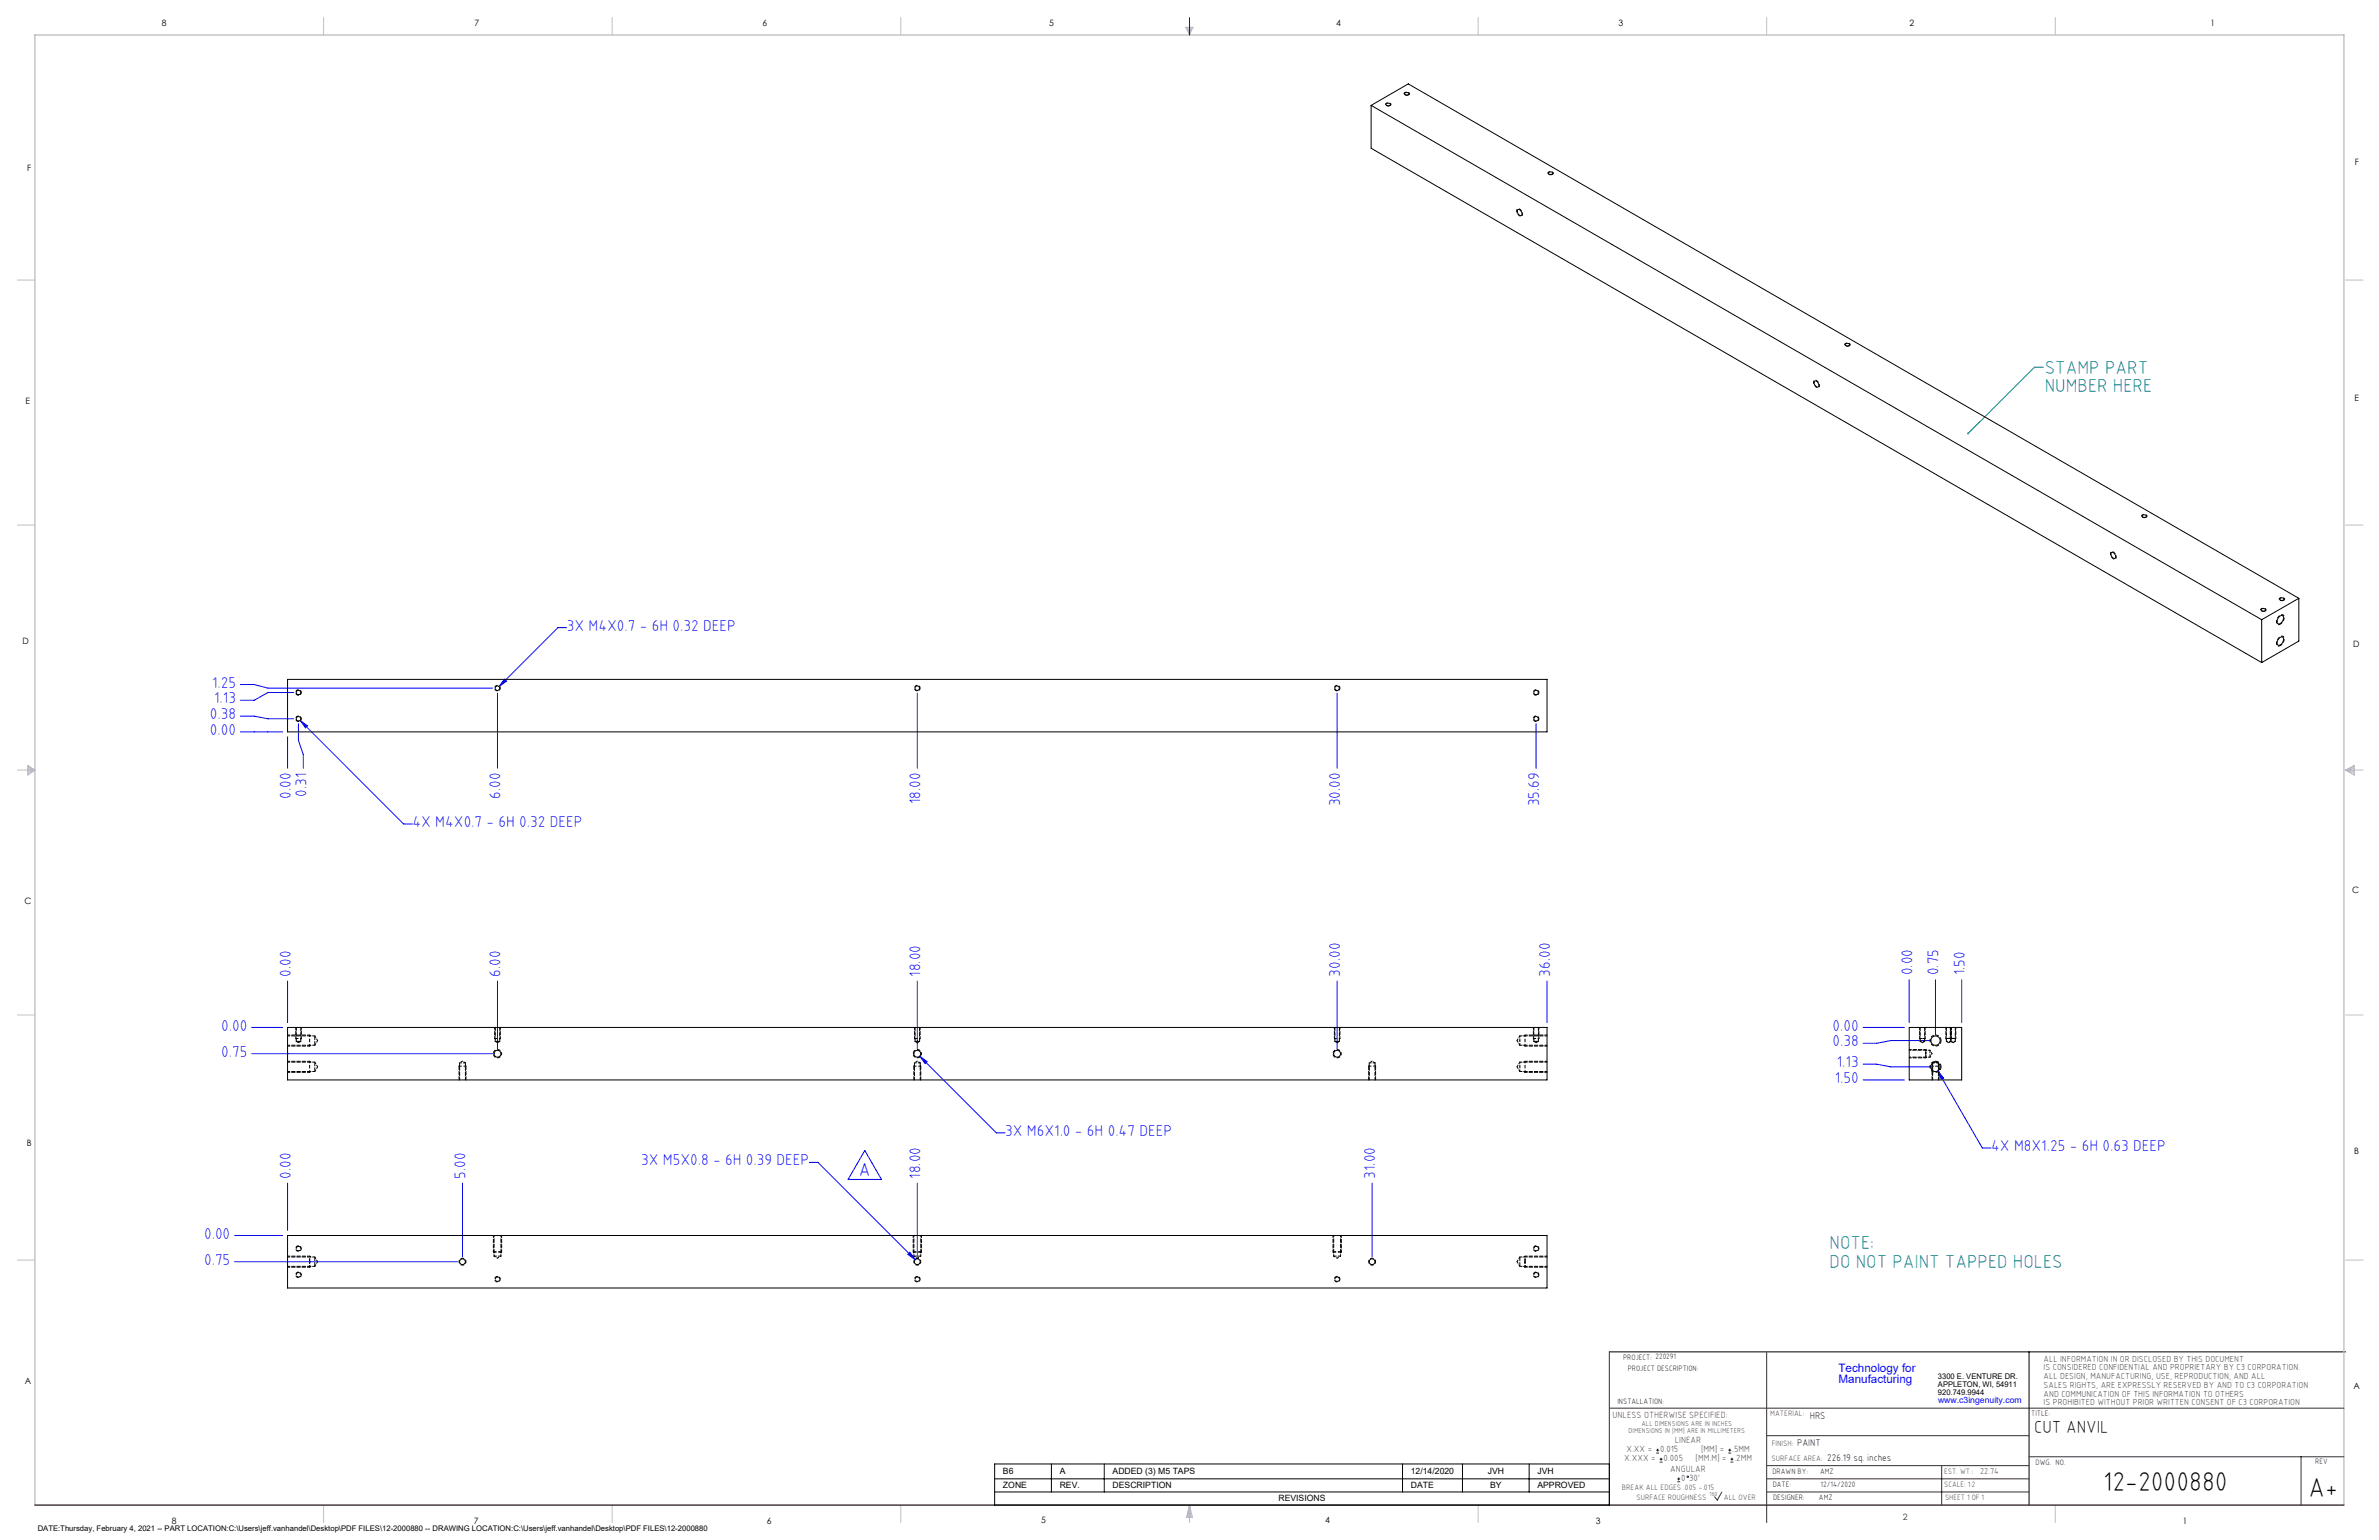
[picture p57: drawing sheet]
<svg xmlns="http://www.w3.org/2000/svg" width="864mm" height="559mm" viewBox="0 0 864 559" stroke-linecap="round" stroke-linejoin="round" font-family="sans-serif">
<defs><g id="words">
<g font-size="9.9">
<text x="763.5" y="541.1">12-2000880</text>
<text x="838" y="543.2">A+</text>
</g>
<g font-size="6.8" fill="#008080">
<text x="742.3" y="135.5">STAMP PART</text>
<text x="742.3" y="142.4">NUMBER HERE</text>
<text x="664.2" y="453.3">NOTE:</text>
<text x="664.2" y="460.1">DO NOT PAINT TAPPED HOLES</text>
</g>
<text font-size="6.8" fill="#00f" x="311.8" y="426.6">A</text>
<text font-size="6.3" x="738.4" y="519.9">CUT ANVIL</text>
<g font-size="5.7" fill="#00f">
<text x="205.7" y="228.9">3X M4X0.7 - 6H 0.32 DEEP</text>
<text x="77" y="249.5">1.25</text>
<text x="77.8" y="255.2">1.13</text>
<text x="76.2" y="261">0.38</text>
<text x="76.2" y="266.7">0.00</text>
<text x="105.5" y="289.8" transform="rotate(-90 105.5 289.8)">0.00</text>
<text x="111.3" y="289" transform="rotate(-90 111.3 289)">0.31</text>
<text x="181.7" y="289.8" transform="rotate(-90 181.7 289.8)">6.00</text>
<text x="334.1" y="291.8" transform="rotate(-90 334.1 291.8)">18.00</text>
<text x="486.5" y="292.6" transform="rotate(-90 486.5 292.6)">30.00</text>
<text x="558.8" y="292.6" transform="rotate(-90 558.8 292.6)">35.69</text>
<text x="149.7" y="300.1">4X M4X0.7 - 6H 0.32 DEEP</text>
<text x="694.2" y="353.9" transform="rotate(-90 694.2 353.9)">0.00</text>
<text x="703.7" y="353.9" transform="rotate(-90 703.7 353.9)">0.75</text>
<text x="713.3" y="353.9" transform="rotate(-90 713.3 353.9)">1.50</text>
<text x="105.5" y="354.4" transform="rotate(-90 105.5 354.4)">0.00</text>
<text x="181.7" y="354.4" transform="rotate(-90 181.7 354.4)">6.00</text>
<text x="334.1" y="354.4" transform="rotate(-90 334.1 354.4)">18.00</text>
<text x="486.5" y="354.4" transform="rotate(-90 486.5 354.4)">30.00</text>
<text x="562.7" y="354.4" transform="rotate(-90 562.7 354.4)">36.00</text>
<text x="80.3" y="373.9">0.00</text>
<text x="665.2" y="373.9">0.00</text>
<text x="80.3" y="383.5">0.75</text>
<text x="665.2" y="379.7">0.38</text>
<text x="666.8" y="387.3">1.13</text>
<text x="666" y="393">1.50</text>
<text x="364.9" y="412.2">3X M6X1.0 - 6H 0.47 DEEP</text>
<text x="722.8" y="417.7">4X M8X1.25 - 6H 0.63 DEEP</text>
<text x="232.7" y="422.9">3X M5X0.8 - 6H 0.39 DEEP</text>
<text x="105.5" y="427.7" transform="rotate(-90 105.5 427.7)">0.00</text>
<text x="169" y="427.7" transform="rotate(-90 169 427.7)">5.00</text>
<text x="334.1" y="427.7" transform="rotate(-90 334.1 427.7)">18.00</text>
<text x="499.2" y="427.7" transform="rotate(-90 499.2 427.7)">31.00</text>
<text x="74.1" y="449.4">0.00</text>
<text x="74.1" y="458.9">0.75</text>
</g>
<g font-size="4.2" fill="#00f">
<text x="667.4" y="497.7">Technology for</text>
<text x="667.4" y="502">Manufacturing</text>
</g>
<g font-size="3.5">
<text x="657" y="514.9">HRS</text>
<text x="652.4" y="524.7">PAINT</text>
<text x="663.3" y="530.1">226.19 sq. inches</text>
</g>
<g font-size="3.3" fill="#382c30">
<text x="585.4" y="514.4">UNLESS OTHERWISE SPECIFIED:</text>
<text x="590.4" y="526.8">X.XX =</text>
<text x="602.6" y="526.8">0.015</text>
<text x="608" y="523.6">LINEAR</text>
<text x="617.5" y="526.8">[MM] =</text>
<text x="628.8" y="526.8">.5MM</text>
<text x="589.6" y="530.1">X.XXX =</text>
<text x="603.9" y="530.1">0.005</text>
<text x="606.3" y="534">ANGULAR</text>
<text x="615.5" y="530.1">[MM.M] =</text>
<text x="629.6" y="530.1">.2MM</text>
<text x="610.3" y="537.3">0</text>
<text x="613.2" y="537.3">30'</text>
</g>
<g font-size="3.2">
<text x="58.8" y="9.6">8</text>
<text x="172.3" y="9.5">7</text>
<text x="276.8" y="9.5">6</text>
<text x="380.9" y="9.6">5</text>
<text x="485" y="9.5">4</text>
<text x="587.5" y="9.5">3</text>
<text x="693.1" y="9.5">2</text>
<text x="802.4" y="9.5">1</text>
<text x="854.9" y="59.8">F</text>
<text x="9.9" y="62">F</text>
<text x="9.3" y="146.5">E</text>
<text x="854.7" y="145.5">E</text>
<text x="8.2" y="233.6">D</text>
<text x="854.3" y="234.9">D</text>
<text x="8.9" y="328.1">C</text>
<text x="853.9" y="324.1">C</text>
<text x="9.7" y="415.8">B</text>
<text x="854.6" y="418.6">B</text>
<text x="9" y="502">A</text>
<text x="854.3" y="503.9">A</text>
<text x="62.3" y="552.9">8</text>
<text x="172" y="552.9">7</text>
<text x="278.3" y="552.9">6</text>
<text x="377.9" y="552.8">5</text>
<text x="481" y="552.8">4</text>
<text x="579.3" y="552.8">3</text>
<text x="792.4" y="552.8">1</text>
</g>
<g font-size="3.2" fill="#382c30">
<text x="741.9" y="494.1">ALL INFORMATION IN OR DISCLOSED BY THIS DOCUMENT</text>
<text x="741.9" y="497.3">IS CONSIDERED CONFIDENTIAL AND PROPRIETARY BY C3 CORPORATION.</text>
<text x="741.9" y="500.4">ALL DESIGN, MANUFACTURING, USE, REPRODUCTION, AND ALL</text>
<text x="741.9" y="503.6">SALES RIGHTS, ARE EXPRESSLY RESERVED BY AND TO C3 CORPORATION</text>
<text x="741.9" y="506.8">AND COMMUNICATION OF THIS INFORMATION TO OTHERS</text>
<text x="741.9" y="510">IS PROHIBITED WITHOUT PRIOR WRITTEN CONSENT OF C3 CORPORATION</text>
<text x="718.8" y="534.7">22.74</text>
<text x="690.7" y="551.6">2</text>
</g>
<text font-size="3.1" fill="#00f" x="703.5" y="509.2">www.c3ingenuity.com</text>
<g font-size="3.1">
<text x="364.1" y="535">B6</text>
<text x="384.7" y="535">A</text>
<text x="403.9" y="535">ADDED (3) M5 TAPS</text>
<text x="512.1" y="535">12/14/2020</text>
<text x="540" y="535">JVH</text>
<text x="558.1" y="535">JVH</text>
<text x="364.1" y="540">ZONE</text>
<text x="384.7" y="540">REV.</text>
<text x="403.9" y="540">DESCRIPTION</text>
<text x="464.1" y="544.8">REVISIONS</text>
<text x="512.1" y="540">DATE</text>
<text x="540.9" y="540">BY</text>
<text x="558.1" y="540">APPROVED</text>
</g>
<g font-size="2.8">
<text x="589.2" y="493.3">PROJECT: 220291</text>
<text x="590.9" y="497.3">PROJECT DESCRIPTION:</text>
<text x="703.5" y="500.5">3300 E. VENTURE DR.</text>
<text x="703.5" y="503.3">APPLETON, WI, 54911</text>
<text x="587.1" y="509.6">INSTALLATION:</text>
<text x="703.5" y="506.2">920.749.9944</text>
<text x="737.3" y="513.8">TITLE:</text>
<text x="738.9" y="531.5">DWG. NO.</text>
<text x="840.5" y="531.3">REV</text>
<text x="643.4" y="534.9">DRAWN BY:</text>
<text x="643.5" y="539.7">DATE:</text>
<text x="660.7" y="534.7">AMZ</text>
<text x="660.9" y="539.6">12/14/2020</text>
<text x="643.6" y="544.4">DESIGNER:</text>
<text x="660.3" y="544.3">AMZ</text>
<text x="13.7" y="555.5">DATE:Thursday, February 4, 2021 -- PART LOCATION:C:\Users\jeff.vanhandel\Desktop\PDF FILES\12-2000880 -- DRAWING LOCATION:C:\Users\jeff.vanhandel\Desktop\PDF FILES\12-2000880</text>
</g>
<g font-size="2.8" fill="#382c30">
<text x="642.6" y="513.8">MATERIAL:</text>
<text x="643.2" y="524.8">FINISH:</text>
<text x="643.1" y="530.1">SURFACE AREA:</text>
<text x="705.7" y="534.7">EST. WT.:</text>
<text x="705.7" y="539.7">SCALE: 1:2</text>
<text x="588.8" y="540.5">BREAK ALL EDGES .005 -.015</text>
<text x="594" y="544.2">SURFACE ROUGHNESS</text>
<text x="625.8" y="544.2">ALL OVER</text>
<text x="706.1" y="544.4">SHEET 1 OF 1</text>
</g>
<g font-size="2.5" fill="#382c30">
<text x="591.2" y="520.1">DIMENSIONS IN [MM] ARE IN MILLIMETERS</text>
<text x="595.9" y="517.3">ALL DIMENSIONS ARE IN INCHES</text>
</g>
<text font-size="2.2" fill="#382c30" x="620.6" y="542.9">160</text>
</g></defs>
<path d="M584.2 490.5h267.3M736.6 490.5v55.6M361.1 531.2h223.1v14.9h-223.1zM361.1 536.6h223.1M381.7 531.2v10.2M400.9 531.2v10.2M509.1 531.2v10.2M530.9 531.2v10.2M555.1 531.2v10.2M361.1 541.4h223.1" fill="none" stroke="#000" stroke-width=".36"/>
<g fill="none" stroke="#c0c0c0" stroke-width=".36">
<path d="M117.5 6.4v6.3M222.2 6.4v6.3M327 6.4v6.3M430.4 9.9h2.7l-1.3 2.8zM430.9 9.9l.9 2.8M431.2 9.9l.6 2.8M432.1 9.9l-.3 2.8M432.6 9.9l-.8 2.8M536.6 6.4v6.3M641.3 6.4v6.3M746.1 6.4v6.3M6.3 101.6h6.4"/>
<path d="M851.5 101.6h6.3M6.3 190.5h6.4M851.5 190.5h6.3M6.3 279.4h6.4M10.1 277.7l2.6 1.7-2.6 1.9zM10.1 278.2l2.6 1.2M10.1 278.8l2.6 .6M12.7 279.4l-2.6 1.2M12.7 279.4l-2.6 .5M851.5 279.4h6.3M851.5 279.4l3.1 .5M851.5 279.4l3.1 1.2"/>
<path d="M851.5 279.4l3.1-1.7v3.6zM854.6 278.8l-3.1 .6M854.6 278.2l-3.1 1.2M6.3 368.3h6.4M851.5 368.3h6.3M6.3 457.2h6.4M851.5 457.2h6.3M117.5 546.1v6.4M222.2 546.1v6.4M327 546.1v6.4M431.8 546.1v6.4M431.8 546.1l1.1 4.5h-2.2z"/>
<path d="M431.8 546.1l.6 4.5M431.8 546.1l-.9 4.5M431.8 546.1l-.4 4.5M431.8 546.1l.3 4.5M536.6 546.1v6.4M746.1 546.1v6.4"/>
</g>
<path d="M12.7 546.1v-533.4h838.2v533.4" fill="none" stroke="#c0c0c0" stroke-width=".5"/>
<g fill="none" stroke="#00f" stroke-width=".36">
<path d="M431.8 6.4v6.3M205.7 227.8h-3.2l-21.3 21.3M87.2 259.9h5.1l5 .9h9.3M87.2 248.4h5.1l5 1.3h81.5M106.6 251.3h-9.3l-5 2.8h-5.1M180.6 251.5v27.3M183.1 246.4l.8 .8-2.7 1.9zM333 251.5v27.3M485.4 251.5v27.3M87.2 265.6h15.4M104.4 267.4v11.4M108.3 262.6v6.1l1.8 5.1v5"/>
<path d="M108.9 261.4l2.7 2-.7 .7zM108.9 261.4l37.6 37.6h3.2M557.6 262.6v16.2M104.4 356v15.1M180.6 356v24.6M333 356v24.6M485.4 356v24.6M561.6 356v15.1M693.1 355.5v15.6M702.6 355.5v20.3M712.1 355.5v15.6M91.4 372.8h11.2"/>
<path d="M676.3 372.8h15M700.8 377.6h-14.5l-5 1h-5M91.4 382.3h87.4M333.9 383.3l2.6 1.9-.7 .7zM333.9 383.3l27.8 27.8h3.1M676.3 386.2h5l5 .9h14.5M676.3 391.9h15M703.4 388.6l2.2 2.6-.9 .5zM703.4 388.6l16.2 28h3.2M313.9 417.5l6.1 10.5h-12.1zM104.4 429.3v17.2M167.9 429.3v26.7"/>
<path d="M293.8 421.8h3.1l35.3 35.3M333 429.3v26.7M498.1 429.3v26.7M85.2 448.3h17.4M85.2 457.8h80.9M330.3 454.4l1.9 2.7-2.7-2z"/>
</g>
<path d="M584.2 490.5v55.6M641.3 490.7v61.8M584.2 511h266.7M641.3 520.9h95.3M641.3 531.8h95.3M641.3 536.6h95.3M704.8 531.8v14.3M736.6 528.6h114.3M835.3 528.6v17.5M625.1 541.4l-1.7 2.9-1-1.2M641.3 541.4h95.3" fill="none" stroke="#382c30" stroke-width=".36"/>
<path d="M12.7 546.1h838.2" fill="none" stroke="#382c30" stroke-width=".5"/>
<g fill="none" stroke="#000" stroke-width=".36" stroke-dasharray="1.3 .6" stroke-dashoffset=".4" stroke-linecap="butt">
<path d="M827.8 226.5a.93 .93 0 0 1-1.2-.1 .93 .93 0 0 1-.2-1.1 1.93 1.93 0 0 1 2.6-2l.1 1.4-.5 1-.8 .8M827.8 234.3a.93 .93 0 0 1-1.2-.1 .93 .93 0 0 1-.2-1.1 1.93 1.93 0 0 1 2.6-2l.1 1.4-.5 1-.8 .8M109.4 251.3a1 1 0 0 0-1.5-.9 1 1 0 0 0-.1 1.7 1 1 0 0 0 1.6-.7v-.1M181.6 249.7a1 1 0 0 0-1.5-.9 1 1 0 0 0-.1 1.7 1 1 0 0 0 1.6-.7v-.1M334 249.7a1 1 0 0 0-1.5-.9 1 1 0 0 0-.1 1.7 1 1 0 0 0 1.6-.7v-.1M486.4 249.7a1 1 0 0 0-1.5-.9 1 1 0 0 0-.1 1.7 1 1 0 0 0 1.6-.7v-.1M558.6 251.3a1 1 0 0 0-1.4-.9 1 1 0 0 0-.1 1.7 1 1 0 0 0 1.5-.7v-.1M109.4 260.8a1 1 0 0 0-1.5-.9 1 1 0 0 0-.1 1.7 1 1 0 0 0 1.6-.7v-.1M558.6 260.8a1 1 0 0 0-1.4-.9 1 1 0 0 0-.1 1.7 1 1 0 0 0 1.5-.7v-.1M706.6 376.8h1.6h-.8M708.2 376.8h1.6h-.8M166.7 386.9h2.4"/>
<path d="M331.8 386.9h2.5M496.9 386.9h2.4M703.1 386.9h.8M109.4 453a1 1 0 0 0-1.5-.8 1 1 0 0 0-.1 1.7 1 1 0 0 0 1.6-.7v-.2M558.6 453a1 1 0 0 0-1.4-.8 1 1 0 0 0-.1 1.7 1 1 0 0 0 1.5-.7v-.2M109.4 462.6a1 1 0 0 0-1.5-.9 1 1 0 0 0-.1 1.7 1 1 0 0 0 1.6-.7v-.1M181.6 464.2a1 1 0 0 0-1.5-.9 1 1 0 0 0-.1 1.7 1 1 0 0 0 1.6-.7v-.1M334 464.2a1 1 0 0 0-1.5-.9 1 1 0 0 0-.1 1.7 1 1 0 0 0 1.6-.7v-.1M486.4 464.2a1 1 0 0 0-1.5-.9 1 1 0 0 0-.1 1.7 1 1 0 0 0 1.6-.7v-.1M558.6 462.6a1 1 0 0 0-1.4-.9 1 1 0 0 0-.1 1.7 1 1 0 0 0 1.5-.7v-.1"/>
</g>
<path d="M704.6 377.6a2 2 0 0 0-2.9-1.8 2 2 0 0 0-.2 3.4 2 2 0 0 0 3.1-1.4v-.2M704.6 387.1a2 2 0 0 0-2.9-1.8 2 2 0 0 0-.2 3.5 2 2 0 0 0 3.1-1.5v-.2M182 454.3h-2.9M334.4 454.3h-2.9M486.8 454.3h-2.9" fill="none" stroke="#000" stroke-width=".36" stroke-dasharray="1.3 .6" stroke-dashoffset=".1" stroke-linecap="butt"/>
<path d="M112.4 379.5v-3.9M553.6 379.5v-3.9M112.4 389v-3.9M553.6 389v-3.9M701.4 386.9h1.2M112.4 459.8v-2M553.6 459.8v-2" fill="none" stroke="#000" stroke-width=".36" stroke-dasharray="1.3 .6" stroke-dashoffset=".6" stroke-linecap="butt"/>
<path d="M552.7 77.7l-.2 .7a1.7 1.7 0 0 1-1.7-2.6 1.64 1.64 0 0 1 1.9 1.9M660.5 139.9l-.3 .7a1.7 1.7 0 0 1-1.6-2.6 1.64 1.64 0 0 1 1.9 1.9M768.2 202.1l-.2 .7a1.7 1.7 0 0 1-1.6-2.5 1.64 1.64 0 0 1 1.8 1.8M182.1 382.3a1.5 1.5 0 0 0-2.2-1.3 1.5 1.5 0 0 0-.1 2.6 1.5 1.5 0 0 0 2.3-1.1v-.2M334.5 382.3a1.5 1.5 0 0 0-2.2-1.3 1.5 1.5 0 0 0-.1 2.6 1.5 1.5 0 0 0 2.3-1.1v-.2M486.9 382.3a1.5 1.5 0 0 0-2.2-1.3 1.5 1.5 0 0 0-.1 2.6 1.5 1.5 0 0 0 2.3-1.1v-.2M699.1 383.5v-2.4v1.2M112.4 457.2v-1.4M553.6 457.2v-1.4" fill="none" stroke="#000" stroke-width=".36" stroke-dasharray="1.3 .6" stroke-dashoffset=".7" stroke-linecap="butt"/>
<path d="M698.9 376.8h-1M708.4 376.8h-1M710 376.8h-1M699.1 382.9v.9M169.1 457.8a1.25 1.25 0 0 0-1.8-1.1 1.25 1.25 0 0 0-.1 2.1 1.25 1.25 0 0 0 1.9-.8v-.2M334.2 457.8a1.25 1.25 0 0 0-1.8-1.1 1.25 1.25 0 0 0-.1 2.1 1.25 1.25 0 0 0 1.9-.8v-.2M499.3 457.8a1.25 1.25 0 0 0-1.8-1.1 1.25 1.25 0 0 0-.1 2.1 1.25 1.25 0 0 0 1.9-.8v-.2" fill="none" stroke="#000" stroke-width=".36" stroke-dasharray="1.3 .6" stroke-dashoffset=".5" stroke-linecap="butt"/>
<path d="M699.1 380.8v1.5" fill="none" stroke="#000" stroke-width=".36" stroke-dasharray="1.3 .6" stroke-dashoffset=".8" stroke-linecap="butt"/>
<path d="M504.6 38.3l-1 .1-.6-.3a.93 .93 0 0 1 .9-.8 .93 .93 0 0 1 1 .8l-.3 .2M511.4 34.4l-1.1 .1-.5-.3a.93 .93 0 0 1 .9-.8 .93 .93 0 0 1 .9 .8l-.2 .2M563.6 63.2l-1.1 .2-.6-.3a.93 .93 0 0 1 1-.8 .93 .93 0 0 1 .9 .8l-.2 .1M671.3 125.5l-1 .1-.6-.3a.93 .93 0 0 1 .9-.8 .93 .93 0 0 1 1 .8l-.3 .2M779.1 187.7l-1.1 .1-.5-.3a.93 .93 0 0 1 .9-.8 .93 .93 0 0 1 .9 .8l-.2 .2M829.1 217.8l-1.1 .1-.6-.3a.93 .93 0 0 1 1-.8 .93 .93 0 0 1 .9 .8l-.2 .2M822.3 221.7l-1.1 .1-.5-.3a.93 .93 0 0 1 .9-.8 .93 .93 0 0 1 .9 .8l-.2 .2M697.5 376.8h-.6M707 376.8h-.6" fill="none" stroke="#000" stroke-width=".36" stroke-dasharray="1.3 .6" stroke-linecap="butt"/>
<path d="M109.3 376.8h-1.9M181.5 376.8h-1.9M333.9 376.8h-1.9M486.3 376.8h-1.9M558.6 376.8h-2" fill="none" stroke="#000" stroke-width=".36" stroke-dasharray="1.3 .6" stroke-dashoffset="1" stroke-linecap="butt"/>
<g fill="none" stroke="#000" stroke-width=".36" stroke-dasharray="1.3 .6">
<path d="M107.4 376.8l.1 .3M109.2 377.1l.2-.3M109.4 376.8h-.1M112.4 379.6l.5-.3M112.4 379.6v-.1M112.9 375.9l-.5-.3M179.6 376.8l.2 .3M181.4 377.1l.2-.3M181.6 376.8h-.1M332 376.8l.2 .3M333.8 377.1l.2-.3M334 376.8h-.1"/>
<path d="M484.4 376.8l.2 .3M486.2 377.1l.2-.3M486.4 376.8h-.1M553.1 379.3l.5 .3M553.6 375.6l-.5 .3M553.6 379.6v-.1M556.6 376.8l.2 .3M558.5 377.1l.1-.3M558.6 376.8h.1M696.9 376.8l.1 .3M697.9 376.8h-.4M698.7 377.1l.2-.3"/>
<path d="M706.4 376.8l.2 .3M706.6 376.8h.1M707.4 376.8h-.4M708 376.8l.1 .3M708.1 376.8h.1M708.2 377.1l.2-.3M708.6 376.8h-.2M709 376.8h-.4M709.8 377.1l.2-.3M112.4 389.1l.5-.3M112.4 389.1v-.1M112.9 385.4l-.5-.3"/>
<path d="M166.6 386.9v5M166.6 386.9h.1M166.8 386.6l-.2 .3M169.1 386.9l-.2-.3M169.1 391.9v-5M331.7 386.9v5M331.7 386.9h.1M331.9 386.6l-.2 .3M334.2 386.9l-.2-.3M334.2 391.9v-5M496.8 386.9v5M496.8 386.9h.1"/>
<path d="M497 386.6l-.2 .3M499.3 386.9l-.2-.3M499.3 391.9v-5M553.1 388.8l.5 .3M553.6 385.1l-.5 .3M553.6 389.1v-.1M699.1 383.8l.4-.2M699.1 382.3v.6M699.1 383.6v-.1M699.5 381.1l-.4-.3M701.4 386.9v5M701.6 386.6l-.2 .3"/>
<path d="M702.6 386.9h.5M703.9 386.9l-.2-.3M703.9 391.9v-5M112.4 459.8h.1M112.4 459.8l.5-.3M112.4 457.8v-.6M112.9 456.1l-.5-.3M179.1 454.3l.2 .4M181.8 454.7l.3-.4M182.1 454.3h-.1M331.5 454.3l.3 .4M334.2 454.7l.3-.4"/>
<path d="M334.5 454.3h-.1M483.9 454.3l.2 .4M486.6 454.7l.3-.4M486.9 454.3h-.1M553.1 459.5l.5 .3M553.6 459.8h.1M553.6 455.8l-.5 .3M553.6 457.8v-.6"/>
</g>
<g fill="none" stroke="#000" stroke-width=".36" stroke-dasharray="1.3 .6" stroke-dashoffset=".5">
<path d="M107.4 372.8v4M109.4 376.8v-4M179.6 372.8v4M181.6 376.8v-4M332 372.8v4M334 376.8v-4M484.4 372.8v4M486.4 376.8v-4M556.6 372.8v4M558.6 376.8v-4M696.9 372.8v4M698.9 376.8v-4"/>
<path d="M706.4 372.8v4M708 372.8v4M708.4 376.8v-4M710 376.8v-4M693.1 383.8h6M699.1 380.8h-6M179.1 448.3v6M182.1 454.3v-6M331.5 448.3v6M334.5 454.3v-6M483.9 448.3v6M486.9 454.3v-6"/>
</g>
<path d="M104.4 379.6h8M112.4 375.6h-8M553.6 379.6h8M561.6 375.6h-8M104.4 389.1h8M112.4 385.1h-8M553.6 389.1h8M561.6 385.1h-8M104.4 459.8h8M112.4 455.8h-8M553.6 459.8h8M561.6 455.8h-8" fill="none" stroke="#000" stroke-width=".36" stroke-dasharray="1.3 .6" stroke-dashoffset=".4"/>
<path d="M741.7 133.2h-3.2l-24.1 24.1" fill="none" stroke="#008080" stroke-width=".36"/>
<path d="M714.3 157a.35 .35 0 0 1 .4 .1 .35 .35 0 0 1 0 .4 .35 .35 0 0 1-.5 0l.2-.2-.2 .2z" fill="#008080"/>
<path d="M183.1 246.4l-1.9 2.7 2.7-1.9zM108.9 261.4l2 2.7 .7-.7zM333.9 383.3l1.9 2.6 .7-.7zM703.4 388.6l1.3 3.1 .9-.5zM330.3 454.4l-.8 .7 2.7 2z" fill="#00f"/>
<g fill="none" stroke="#000" stroke-width=".36">
<path d="M497.7 38.2l13.5-7.8 323.3 186.7M497.7 38.2l323.3 186.7M497.7 38.2v15.6l323.3 186.6M503.2 37.7a.85 .85 0 0 1 .9-.3 .85 .85 0 0 1 .6 .7 .84 .84 0 0 1-.9 .3 .84 .84 0 0 1-.6-.7zM509.9 33.8a.85 .85 0 0 1 .9-.3 .85 .85 0 0 1 .6 .7 .82 .82 0 0 1-.9 .3 .82 .82 0 0 1-.6-.7zM551 76a1.46 1.46 0 0 1 1.2 2.2 1.46 1.46 0 0 1-1.2-2.2zM562.1 62.7a.85 .85 0 0 1 .9-.4 .85 .85 0 0 1 .6 .7 .88 .88 0 0 1-.9 .4 .88 .88 0 0 1-.6-.7zM658.8 138.3a1.43 1.43 0 0 1 1.2 2.1 1.43 1.43 0 0 1-1.2-2.1zM669.9 124.9a.84 .84 0 0 1 .8-.3 .84 .84 0 0 1 .7 .6 .83 .83 0 0 1-.9 .4 .83 .83 0 0 1-.6-.7zM777.6 187.1a.85 .85 0 0 1 .9-.3 .85 .85 0 0 1 .6 .7 .84 .84 0 0 1-.8 .3 .84 .84 0 0 1-.7-.7zM766.5 200.4a1.45 1.45 0 0 1 1.3 2.2 1.43 1.43 0 0 1-1.3-2.2zM827.6 217.2a.83 .83 0 0 1 .9-.3 .83 .83 0 0 1 .6 .7 .84 .84 0 0 1-.9 .3 .84 .84 0 0 1-.6-.7z"/>
<path d="M834.5 217.1l-13.5 7.8M834.5 217.1v15.5l-13.5 7.8M820.8 221.1a.83 .83 0 0 1 .9-.3 .83 .83 0 0 1 .7 .7 .84 .84 0 0 1-.9 .3 .84 .84 0 0 1-.7-.7zM821 224.9v15.5M827.5 223.7a.84 .84 0 0 1 1.3-.1 2 2 0 0 1-2 2.7 2 2 0 0 1 .7-2.6zM827.5 231.5a.83 .83 0 0 1 1.1-.4 .83 .83 0 0 1 .4 1.1l-.7 1.4a.97 .97 0 0 1-1.7 .2v-1zM104.4 246.5h457.2v19.1h-457.2zM104.4 372.8h457.2v19.1h-457.2zM693.1 372.8h19v19.1h-19zM104.4 448.3h457.2v19.1h-457.2z"/>
<circle cx="108.4" cy="251.3" r=".83"/>
<circle cx="180.6" cy="249.7" r=".83"/>
<circle cx="333" cy="249.7" r=".83"/>
<circle cx="485.4" cy="249.7" r=".83"/>
<circle cx="557.6" cy="251.3" r=".83"/>
<circle cx="108.4" cy="260.8" r=".83"/>
<circle cx="557.6" cy="260.8" r=".83"/>
<circle cx="702.6" cy="377.6" r="1.71"/>
<circle cx="180.6" cy="382.3" r="1.26"/>
<circle cx="333" cy="382.3" r="1.26"/>
<circle cx="485.4" cy="382.3" r="1.26"/>
<circle cx="702.6" cy="387.1" r="1.71"/>
<circle cx="167.9" cy="457.8" r="1.04"/>
<circle cx="333" cy="457.8" r="1.04"/>
<circle cx="498.1" cy="457.8" r="1.04"/>
</g>
<g fill="none" stroke="#000" stroke-width=".36" stroke-dasharray="1.3 .6" stroke-dashoffset=".4">
<path d="M107.5 377.9h.9M108.4 377.9h.8M179.8 377.9h.8M180.6 377.9h.8M332.2 377.9h.8M333 377.9h.8M484.6 377.9h.8M485.4 377.9h.8M556.8 377.9h.8M557.6 377.9h.9M166.8 385.7v6.2M168.9 391.9v-6.2"/>
<path d="M331.9 385.7v6.2M334 391.9v-6.2M497 385.7v6.2M499.1 391.9v-6.2M701.6 385.7v6.2M703.7 391.9v-6.2"/>
</g>
<path d="M114.3 379.3v-3.4M114.3 388.8v-3.4M114.3 459.5v-3.4M551.7 456.1v3.4" fill="none" stroke="#000" stroke-width=".36" stroke-dasharray="1.3 .6" stroke-dashoffset="-.1"/>
<path d="M551.7 377.6v1.7M551.7 375.9v1.7M697 377.9h1.7M706.6 377.9h1.6M708.2 377.9h1.6M551.7 387.1v1.7M551.7 385.4v1.7" fill="none" stroke="#000" stroke-width=".36" stroke-dasharray="1.3 .6" stroke-dashoffset=".8"/>
<g fill="none" stroke="#000" stroke-width=".36" stroke-dasharray="1.3 .6" stroke-dashoffset=".5">
<path d="M104.4 379.3h9.9M107.5 377.9l.9 .5M108.4 378.4l.8-.5M114.3 375.9h-9.9M179.8 377.9l.8 .5M180.6 378.4l.8-.5M332.2 377.9l.8 .5M333 378.4l.8-.5M484.6 377.9l.8 .5M485.4 378.4l.8-.5M551.7 379.3h9.9M556.8 377.9l.8 .5"/>
<path d="M557.6 378.4l.9-.5M561.6 375.9h-9.9M697 377.9l.9 .5M697.9 378.4l.8-.5M706.6 377.9l.8 .5M707.4 378.4l.8-.5M708.1 377.9l.9 .5M709 378.4l.8-.5M104.4 388.8h9.9M114.3 385.4h-9.9M168.9 385.7h-2.1M334 385.7h-2.1"/>
<path d="M499.1 385.7h-2.1M551.7 388.8h9.9M561.6 385.4h-9.9M703.7 385.7h-2.1M104.4 459.5h9.9M114.3 456.1h-9.9M551.7 459.5h9.9M561.6 456.1h-9.9"/>
</g>
<g fill="none" stroke="#000" stroke-width=".36" stroke-dasharray="1.3 .6">
<path d="M107.5 372.8v5.1M109.2 377.9v-5.1M179.8 372.8v5.1M181.4 377.9v-5.1M332.2 372.8v5.1M333.8 377.9v-5.1M484.6 372.8v5.1M486.2 377.9v-5.1M556.8 372.8v5.1M558.5 377.9v-5.1M697 372.8v5.1M698.7 377.9v-5.1"/>
<path d="M706.6 372.8v5.1M708.1 372.8v5.1M708.2 377.9v-5.1M709.8 377.9v-5.1M108.4 452.2a.82 .82 0 0 1 .7 1.2 .82 .82 0 0 1-1.3 .2 .82 .82 0 0 1 .3-1.3l.3-.1M557.6 452.2a.82 .82 0 0 1 .8 1.2 .82 .82 0 0 1-1.4 .2 .82 .82 0 0 1 .3-1.3l.3-.1M108.4 461.7a.82 .82 0 0 1 .7 1.2 .82 .82 0 0 1-1.3 .3 .82 .82 0 0 1 .3-1.4l.3-.1M180.6 463.3a.82 .82 0 0 1 .8 1.2 .82 .82 0 0 1-1.4 .2 .82 .82 0 0 1 .3-1.3l.3-.1M333 463.3a.82 .82 0 0 1 .8 1.2 .82 .82 0 0 1-1.4 .2 .82 .82 0 0 1 .3-1.3l.3-.1M485.4 463.3a.82 .82 0 0 1 .8 1.2 .82 .82 0 0 1-1.4 .2 .82 .82 0 0 1 .3-1.3l.3-.1M557.6 461.7a.82 .82 0 0 1 .8 1.2 .82 .82 0 0 1-1.4 .3 .82 .82 0 0 1 .3-1.4l.3-.1"/>
</g>
<g fill="none" stroke="#000" stroke-width=".36" stroke-dasharray="1.3 .6" stroke-dashoffset=".6">
<path d="M114.3 379.3l1-1.7M115.3 377.6l-1-1.7M550.7 377.6l1 1.7M551.7 375.9l-1 1.7M114.3 388.8l1-1.7M115.3 387.1l-1-1.7M167.9 385l-1 .7M168.9 385.7l-1-.7M333 385l-1 .7M334 385.7l-1-.7M498.1 385l-1 .7M499.1 385.7l-1-.7"/>
<path d="M550.7 387.1l1 1.7M551.7 385.4l-1 1.7M702.6 385l-1 .7M703.7 385.7l-1.1-.7M114.3 459.5l1-1.7M115.3 457.8l-1-1.7M550.7 457.8l1 1.7M551.7 456.1l-1 1.7"/>
</g>
<path d="M700.6 383.6v-2.5M179.3 455.8h2.6M331.7 455.8h2.6M484.1 455.8h2.6" fill="none" stroke="#000" stroke-width=".36" stroke-dasharray="1.3 .6" stroke-dashoffset=".3"/>
<g fill="none" stroke="#000" stroke-width=".36" stroke-dasharray="1.3 .6" stroke-dashoffset=".7">
<path d="M693.1 383.6h7.5M700.6 381.1h-7.5M700.6 383.6l.7-1.3M701.3 382.3l-.7-1.2M179.3 455.8l1.3 .7M179.3 448.3v7.5M180.6 456.5l1.2-.7M181.8 455.8v-7.5M331.7 455.8l1.3 .7M331.7 448.3v7.5M333 456.5l1.2-.7M334.2 455.8v-7.5"/>
<path d="M484.1 455.8l1.3 .7M484.1 448.3v7.5M485.4 456.5l1.2-.7M486.6 455.8v-7.5"/>
</g>
<g fill="none" stroke="#382c30" stroke-width=".36">
<path d="M601.2 527.3h1.1M601.2 526.2h1.1M601.7 525.7v1M602.5 530.5h1M602.5 529.5h1M603 529v1M608.9 537.7h1M608.9 536.6h1M609.4 536.1v1.1M627.4 527.3h1M627.4 526.2h1M627.9 525.7v1"/>
<path d="M628.2 530.5h1M628.2 529.5h1M628.7 529v1"/>
<circle cx="612.7" cy="535.9" r=".27"/>
</g>
<use href="#words"/>
</svg>
